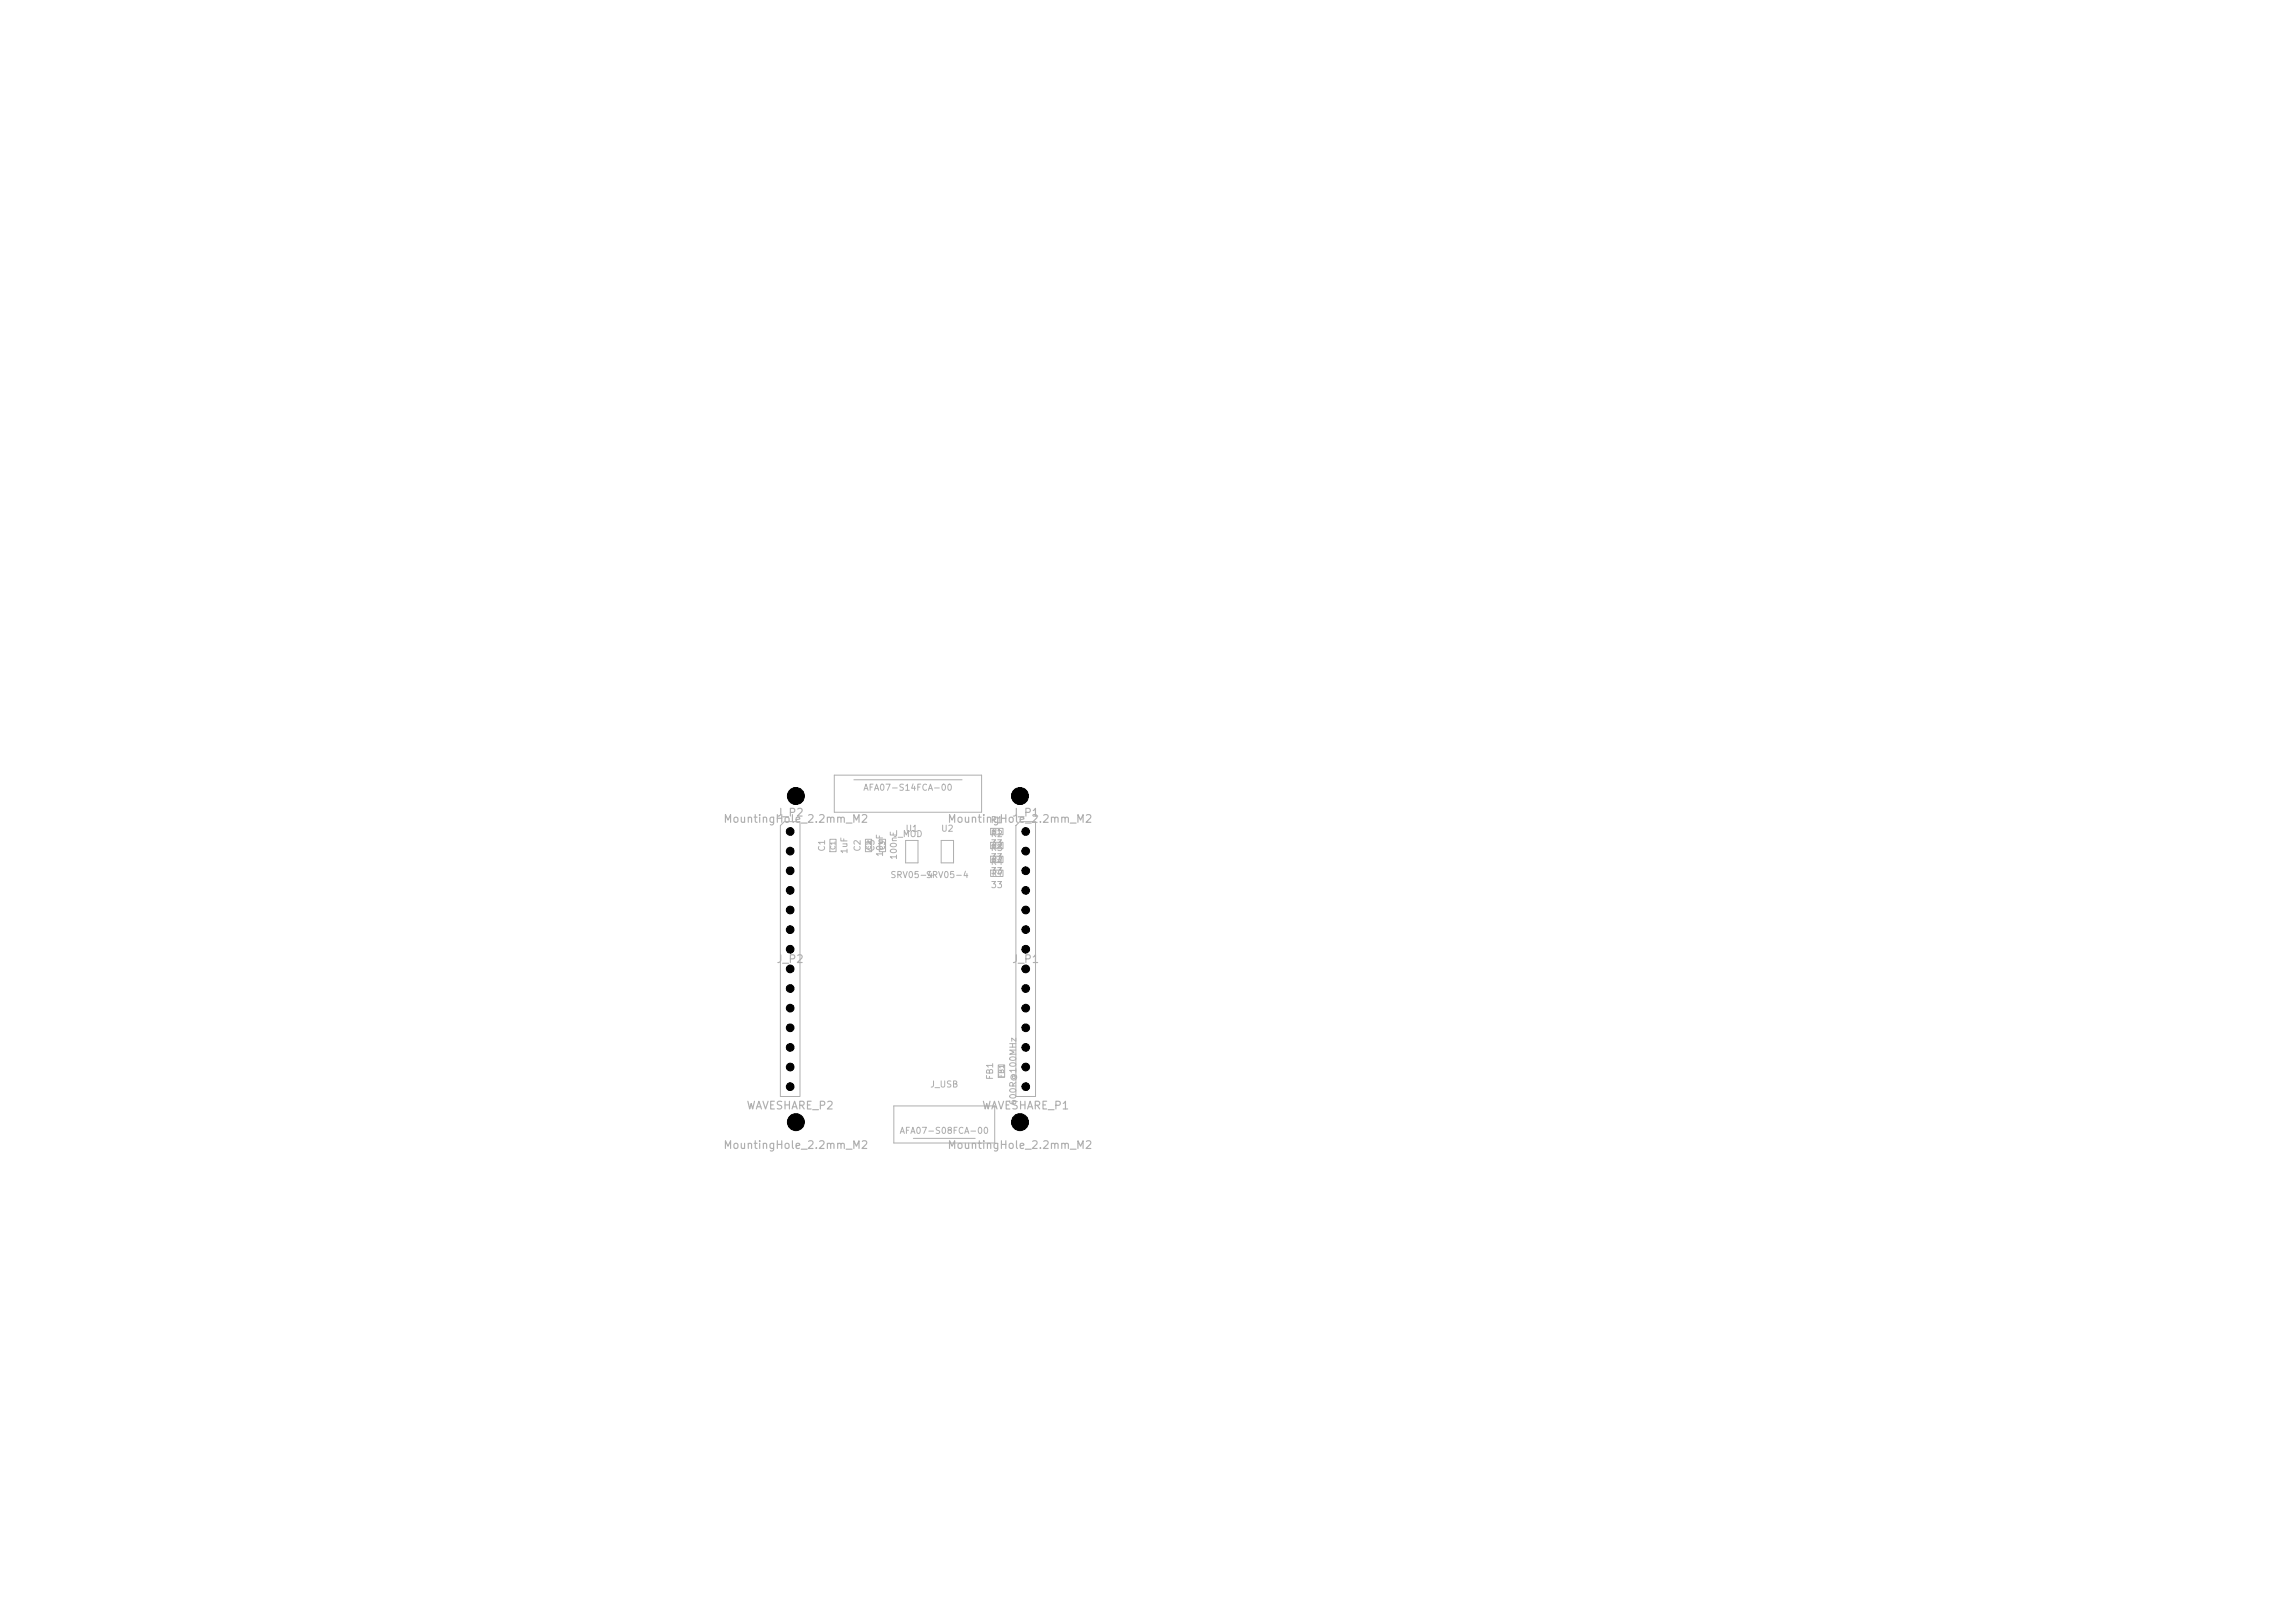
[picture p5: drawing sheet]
<svg xmlns="http://www.w3.org/2000/svg" width="297mm" height="210mm" viewBox="0 0 297 210" stroke-linecap="round" stroke-linejoin="round" font-family="sans-serif">
<defs><g id="words">
<g font-size="1" fill="#afafaf">
<text x="93.5" y="106.7">MountingHole_2.2mm_M2</text>
<text x="100.4" y="105.9">J_P2</text>
<text x="101.9" y="103.8">H1</text>
<text x="122.5" y="106.7">MountingHole_2.2mm_M2</text>
<text x="130.9" y="103.8">H2</text>
<text x="130.9" y="105.9">J_P1</text>
<text x="100.4" y="124.8">J_P2</text>
<text x="130.9" y="124.8">J_P1</text>
<text x="96.5" y="143.8">WAVESHARE_P2</text>
<text x="127" y="143.8">WAVESHARE_P1</text>
<text x="93.5" y="148.9">MountingHole_2.2mm_M2</text>
<text x="101.9" y="146">H3</text>
<text x="122.5" y="148.9">MountingHole_2.2mm_M2</text>
<text x="130.9" y="146">H4</text>
</g>
<g font-size=".8" fill="#afafaf">
<text x="111.6" y="102.5">AFA07-S14FCA-00</text>
<text x="117.1" y="107.8">U1</text>
<text x="121.7" y="107.8">U2</text>
<text x="128.1" y="106.7">R1</text>
<text x="107" y="110.3" transform="rotate(-90 107 110.3)">C1</text>
<text x="109.9" y="110.6" transform="rotate(-90 109.9 110.6)">1uF</text>
<text x="111.6" y="110.3" transform="rotate(-90 111.6 110.3)">C2</text>
<text x="113.4" y="110.3" transform="rotate(-90 113.4 110.3)">C3</text>
<text x="114.5" y="110.9" transform="rotate(-90 114.5 110.9)">10uF</text>
<text x="115.2" y="113.8">SRV05-4</text>
<text x="115.5" y="108.5">J_MOD</text>
<text x="116.3" y="111.3" transform="rotate(-90 116.3 111.3)">100nF</text>
<text x="119.8" y="113.8">SRV05-4</text>
<text x="128.1" y="112.1">R4</text>
<text x="128.1" y="108.5">R2</text>
<text x="128.1" y="110.3">R3</text>
<text x="128.2" y="109.7">33</text>
<text x="128.2" y="111.5">33</text>
<text x="128.2" y="113.3">33</text>
<text x="128.2" y="115.1">33</text>
<text x="120.3" y="140.9">J_USB</text>
<text x="128.7" y="139.8" transform="rotate(-90 128.7 139.8)">FB1</text>
<text x="131.7" y="143.1" transform="rotate(-90 131.7 143.1)">600R@100MHz</text>
<text x="116.3" y="146.9">AFA07-S08FCA-00</text>
</g>
<g font-size=".6" fill="#afafaf">
<text x="108.3" y="110" transform="rotate(-90 108.3 110)">C1</text>
<text x="112.9" y="110" transform="rotate(-90 112.9 110)">C2</text>
<text x="114.7" y="110" transform="rotate(-90 114.7 110)">C3</text>
<text x="128.3" y="113.5">R4</text>
<text x="128.3" y="108.1">R1</text>
<text x="128.3" y="109.9">R2</text>
<text x="128.3" y="111.7">R3</text>
<text x="130.1" y="139.6" transform="rotate(-90 130.1 139.6)">FB1</text>
</g>
</g></defs>
<g fill="none" stroke="#afafaf" stroke-width=".13">
<path d="M101 106.8l.5-.5h2v35.6h-2.5zM107.4 108.6h.8v1.6h-.8zM108 100.3h19v4.8h-19zM110.5 100.9h14M112 108.6h.8v1.6h-.8zM113.8 108.6h.8v1.6h-.8zM117.2 108.8h1.6v2.9h-1.6zM121.8 108.8h1.6v2.9h-1.6zM128.2 112.6h1.6v.8h-1.6zM128.2 107.2h1.6v.8h-1.6zM128.2 109h1.6v.8h-1.6zM128.2 110.8h1.6v.8h-1.6z"/>
<path d="M131.5 106.8l.5-.5h2v35.6h-2.5zM129.2 137.8h.8v1.6h-.8zM115.7 143.1h13v4.8h-13zM118.2 147.3h8"/>
</g>
<g fill="#000" stroke="#000" stroke-width=".13">
<circle cx="102.3" cy="115.2" r=".5"/>
<circle cx="102.3" cy="112.7" r=".5"/>
<circle cx="102.3" cy="107.6" r=".5"/>
<circle cx="102.3" cy="117.7" r=".5"/>
<circle cx="102.3" cy="110.1" r=".5"/>
<circle cx="103" cy="103" r="1.1"/>
<circle cx="132" cy="103" r="1.1"/>
<circle cx="132.7" cy="117.7" r=".5"/>
<circle cx="132.7" cy="115.2" r=".5"/>
<circle cx="132.7" cy="107.6" r=".5"/>
<circle cx="132.7" cy="112.7" r=".5"/>
<circle cx="132.7" cy="110.1" r=".5"/>
<circle cx="102.3" cy="138.1" r=".5"/>
<circle cx="102.3" cy="127.9" r=".5"/>
<circle cx="102.3" cy="130.4" r=".5"/>
<circle cx="102.3" cy="135.5" r=".5"/>
<circle cx="102.3" cy="133" r=".5"/>
<circle cx="102.3" cy="120.3" r=".5"/>
<circle cx="102.3" cy="125.4" r=".5"/>
<circle cx="102.3" cy="122.8" r=".5"/>
<circle cx="132.7" cy="133" r=".5"/>
<circle cx="132.7" cy="130.4" r=".5"/>
<circle cx="132.7" cy="135.5" r=".5"/>
<circle cx="132.7" cy="127.9" r=".5"/>
<circle cx="132.7" cy="138.1" r=".5"/>
<circle cx="132.7" cy="122.8" r=".5"/>
<circle cx="132.7" cy="125.4" r=".5"/>
<circle cx="132.7" cy="120.3" r=".5"/>
<circle cx="102.3" cy="140.6" r=".5"/>
<circle cx="103" cy="145.2" r="1.1"/>
<circle cx="132" cy="145.2" r="1.1"/>
<circle cx="132.7" cy="140.6" r=".5"/>
</g>
<use href="#words"/>
</svg>
